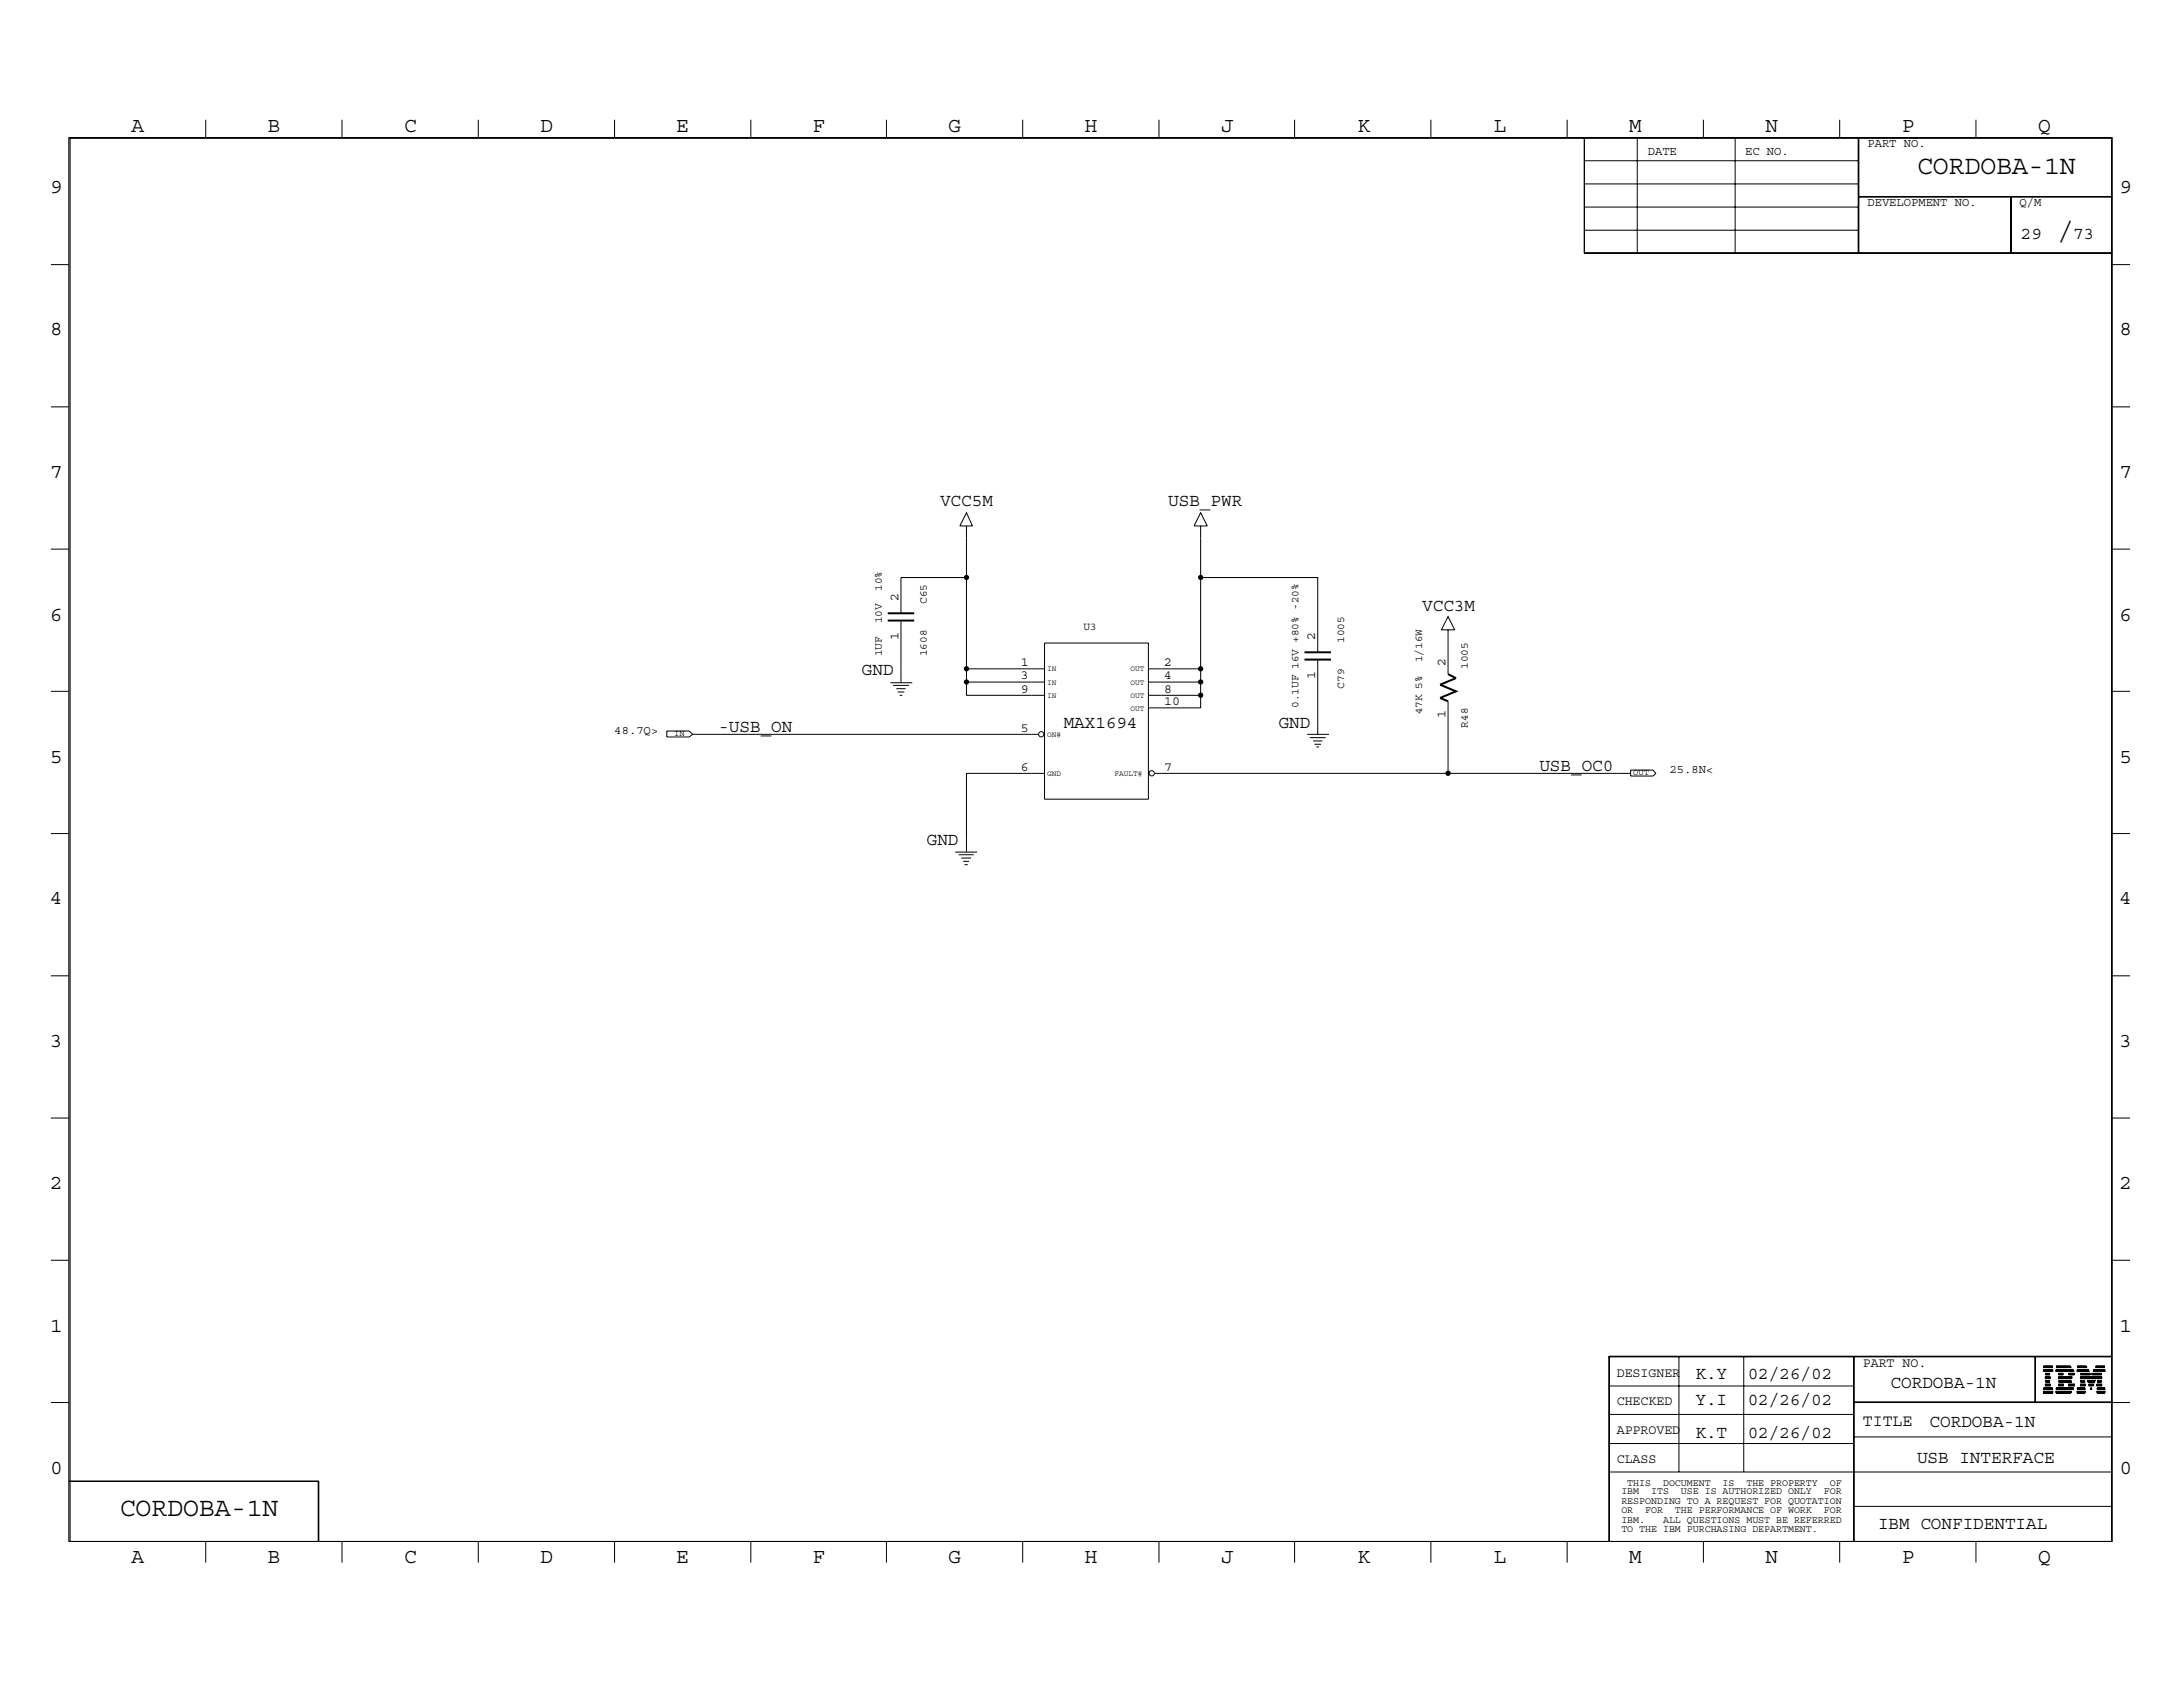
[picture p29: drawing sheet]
<svg xmlns="http://www.w3.org/2000/svg" width="279mm" height="216mm" viewBox="0 0 279 216" stroke-linecap="round" stroke-linejoin="round" font-family="sans-serif">
<defs><g id="words">
<g font-size="3.4">
<text x="245.4" y="22.3">CORDOBA-1N</text>
<text x="263.4" y="30.6">/</text>
<text x="15.3" y="194">CORDOBA-1N</text>
</g>
<g font-size="2.7">
<text x="16.8" y="16.9">A</text>
<text x="34.3" y="16.9">B</text>
<text x="51.7" y="16.9">C</text>
<text x="69.2" y="16.9">D</text>
<text x="86.5" y="16.9">E</text>
<text x="104" y="16.9">F</text>
<text x="121.4" y="16.9">G</text>
<text x="138.9" y="16.9">H</text>
<text x="156.3" y="16.9">J</text>
<text x="173.7" y="16.9">K</text>
<text x="191.2" y="16.9">L</text>
<text x="208.5" y="16.9">M</text>
<text x="226" y="16.9">N</text>
<text x="243.4" y="16.9">P</text>
<text x="260.9" y="16.9">Q</text>
<text x="6.4" y="24.7">9</text>
<text x="271.3" y="24.7">9</text>
<text x="6.4" y="42.9">8</text>
<text x="271.3" y="42.9">8</text>
<text x="6.4" y="61.1">7</text>
<text x="271.3" y="61.1">7</text>
<text x="6.4" y="79.4">6</text>
<text x="271.3" y="79.4">6</text>
<text x="6.4" y="97.6">5</text>
<text x="271.3" y="97.6">5</text>
<text x="6.4" y="115.7">4</text>
<text x="271.3" y="115.7">4</text>
<text x="6.4" y="133.9">3</text>
<text x="271.3" y="133.9">3</text>
<text x="6.4" y="152.1">2</text>
<text x="271.3" y="152.1">2</text>
<text x="6.4" y="170.4">1</text>
<text x="271.3" y="170.4">1</text>
<text x="6.4" y="188.6">0</text>
<text x="271.3" y="188.6">0</text>
<text x="16.8" y="200">A</text>
<text x="34.3" y="200">B</text>
<text x="51.7" y="200">C</text>
<text x="69.2" y="200">D</text>
<text x="86.5" y="200">E</text>
<text x="104" y="200">F</text>
<text x="121.4" y="200">G</text>
<text x="138.9" y="200">H</text>
<text x="156.3" y="200">J</text>
<text x="173.7" y="200">K</text>
<text x="191.2" y="200">L</text>
<text x="208.5" y="200">M</text>
<text x="226" y="200">N</text>
<text x="243.4" y="200">P</text>
<text x="260.9" y="200">Q</text>
</g>
<g font-size="2.3">
<text x="258.7" y="30.6">29</text>
<text x="265.3" y="30.6">73</text>
<text x="120.3" y="64.8">VCC5M</text>
<text x="149.5" y="64.8">USB_PWR</text>
<text x="182" y="78.1">VCC3M</text>
<text x="110.3" y="86.4">GND</text>
<text x="91.9" y="93.6">-USB_ON</text>
<text x="136.1" y="93.1">MAX1694</text>
<text x="163.7" y="93.1">GND</text>
<text x="197" y="98.6">USB_OC0</text>
<text x="118.6" y="108.1">GND</text>
<text x="217" y="176.4">K.Y</text>
<text x="217" y="179.8">Y.I</text>
<text x="223.7" y="176.4">02/26/02</text>
<text x="223.7" y="179.8">02/26/02</text>
<text x="242" y="177.6">CORDOBA-1N</text>
<text x="217" y="184">K.T</text>
<text x="223.7" y="184">02/26/02</text>
<text x="247" y="182.6">CORDOBA-1N</text>
<text x="245.4" y="187.3">USB INTERFACE</text>
<text x="240.4" y="195.7">IBM CONFIDENTIAL</text>
</g>
<text font-size="2.1" x="238.4" y="182.5">TITLE</text>
<g font-size="1.7">
<text x="115" y="77" transform="rotate(-90 115 77)">2</text>
<text x="115" y="82" transform="rotate(-90 115 82)">1</text>
<text x="168.3" y="82" transform="rotate(-90 168.3 82)">2</text>
<text x="130.6" y="87">3</text>
<text x="130.6" y="85.3">1</text>
<text x="130.6" y="88.6">9</text>
<text x="149" y="85.3">2</text>
<text x="149" y="88.6">8</text>
<text x="149" y="87">4</text>
<text x="168.3" y="87" transform="rotate(-90 168.3 87)">1</text>
<text x="185" y="85.3" transform="rotate(-90 185 85.3)">2</text>
<text x="130.6" y="93.6">5</text>
<text x="149" y="90.3">10</text>
<text x="185" y="91.9" transform="rotate(-90 185 91.9)">1</text>
<text x="130.6" y="98.6">6</text>
<text x="149" y="98.6">7</text>
<text x="206.9" y="176.2">DESIGNER</text>
<text x="206.9" y="179.8">CHECKED</text>
<text x="238.4" y="175">PART NO.</text>
<text x="206.9" y="183.6">APPROVED</text>
<text x="206.9" y="187.2">CLASS</text>
</g>
<g font-size="1.6">
<text x="210.9" y="19.8">DATE</text>
<text x="223.4" y="19.8">EC NO.</text>
<text x="239" y="18.8">PART NO.</text>
<text x="239" y="26.3">DEVELOPMENT NO.</text>
<text x="258.5" y="26.3">Q/M</text>
<text x="78.7" y="94">48.7Q&gt;</text>
<text x="213.7" y="99">25.8N&lt;</text>
</g>
<g font-size="1.4">
<text x="112.9" y="75.6" transform="rotate(-90 112.9 75.6)">10%</text>
<text x="118.6" y="77.3" transform="rotate(-90 118.6 77.3)">C65</text>
<text x="112.9" y="84" transform="rotate(-90 112.9 84)">1UF</text>
<text x="112.9" y="79.8" transform="rotate(-90 112.9 79.8)">10V</text>
<text x="118.6" y="84" transform="rotate(-90 118.6 84)">1608</text>
<text x="138.7" y="80.6">U3</text>
<text x="172" y="82.3" transform="rotate(-90 172 82.3)">1005</text>
<text x="172" y="88.1" transform="rotate(-90 172 88.1)">C79</text>
<text x="182" y="84.8" transform="rotate(-90 182 84.8)">1/16W</text>
<text x="187.9" y="85.6" transform="rotate(-90 187.9 85.6)">1005</text>
<text x="166.2" y="90.6" transform="rotate(-90 166.2 90.6)">0.1UF 16V +80% -20%</text>
<text x="182" y="91.4" transform="rotate(-90 182 91.4)">47K 5%</text>
<text x="187.9" y="93.1" transform="rotate(-90 187.9 93.1)">R48</text>
</g>
<g font-size="1.3">
<text x="207.5" y="191.3">IBM</text>
<text x="208.3" y="190.2">THIS</text>
<text x="211.3" y="191.3">ITS</text>
<text x="212.9" y="190.2">DOCUMENT</text>
<text x="215.1" y="191.3">USE IS AUTHORIZED ONLY</text>
<text x="220.5" y="190.2">IS</text>
<text x="223.5" y="190.2">THE PROPERTY</text>
<text x="233.4" y="191.3">FOR</text>
<text x="234.2" y="190.2">OF</text>
<text x="207.5" y="192.5">RESPONDING TO A REQUEST FOR QUOTATION</text>
<text x="207.5" y="193.6">OR</text>
<text x="207.5" y="194.9">IBM.</text>
<text x="207.5" y="196">TO THE IBM PURCHASING DEPARTMENT.</text>
<text x="210.6" y="193.6">FOR</text>
<text x="212.9" y="194.9">ALL QUESTIONS MUST BE REFERRED</text>
<text x="214.4" y="193.6">THE PERFORMANCE OF WORK</text>
<text x="233.4" y="193.6">FOR</text>
</g>
<g font-size="1.1">
<text x="86.3" y="94.2">IN</text>
<text x="209" y="99.2">OUT</text>
</g>
<g font-size="1">
<text x="134" y="89.3">IN</text>
<text x="134" y="87.6">IN</text>
<text x="134" y="85.9">IN</text>
<text x="144.7" y="87.6">OUT</text>
<text x="144.7" y="89.3">OUT</text>
<text x="144.7" y="85.9">OUT</text>
<text x="134" y="94.3">ON#</text>
<text x="144.7" y="90.9">OUT</text>
<text x="134" y="99.3">GND</text>
<text x="142.7" y="99.3">FAULT#</text>
</g>
</g></defs>
<g fill="none" stroke="#000" stroke-width=".13">
<path d="M8.8 17.6h261.5v179.7h-261.5zM9 17.7h261.3v179.6h-261.3zM26.3 15.3v2.3M43.8 15.3v2.3M61.2 15.3v2.3M78.7 15.3v2.3M96.1 15.3v2.3M113.5 15.3v2.3M130.9 15.3v2.3M148.3 15.3v2.3M165.7 15.3v2.3M183.1 15.3v2.3"/>
<path d="M200.6 15.3v2.3M202.8 17.6v14.8h67.5M209.5 17.6v14.8M218 15.3v2.3M222.1 17.6v14.8M235.5 15.3v2.3M237.8 17.6v14.8M237.9 17.6v14.8M252.9 15.3v2.3M6.5 33.9h2.3M202.8 32.3h67.5M202.8 29.5h35"/>
<path d="M202.8 26.5h35M202.8 23.5h35M202.8 20.6h35M237.8 25.2h32.5M237.8 25.1h32.5M257.4 25.2v7.2M270.3 33.9h2.3M6.5 52.1h2.3M270.3 52.1h2.3M6.5 70.3h2.3M115.3 79.4v7.9M123.7 65.6l.8 1.7h-1.6z"/>
<path d="M123.7 73.9v11.7h10M123.7 73.9h-8.4v4.6M123.7 67.3v6.6M153.7 65.6l.8 1.7h-1.7zM153.7 73.9h15v9.6M153.7 67.3v23.3h-6.7M185.3 78.9l.9 1.7h-1.7zM270.3 70.3h2.3M6.5 88.5h2.3M85.3 93.6h2.9l.4 .4-.4 .3h-2.9zM88.6 94h44.2M114 87.4h2.8"/>
<path d="M114.3 87.7h2M114.7 88.1h1.2M114.9 88.6h.8M115.1 89h.4M123.7 85.6v1.7h10M123.7 87.3v1.7h10M133.7 99h-10v10M133.7 82.3h13.3v20h-13.3zM147 89h6.7M147 85.6h6.7M147 87.3h6.7M147.8 99h60.9"/>
<path d="M167.3 94h2.8M167.6 94.4h2.1M168.1 94.8h1.1M168.2 95.2h.9M168.5 95.6h.3M168.7 84.4v9.6M185.3 80.6v5.7M185.3 89.7v9.3M208.7 98.6h2.9l.3 .4-.3 .3h-2.9zM270.3 88.5h2.3M6.5 106.7h2.3M122.3 109.1h2.8"/>
<path d="M122.7 109.4h1.9M123 109.8h1.3M123.3 110.2h.7M123.4 110.7h.5M270.3 106.7h2.3M6.5 124.9h2.3M270.3 124.9h2.3M6.5 143.1h2.3M270.3 143.1h2.3M6.5 179.5h2.3M6.5 161.3h2.3M205.9 173.7h64.4"/>
<path d="M205.9 177.4h31.3M206 173.6v23.7M214.9 173.6v14.8M223.2 173.6v14.8M237.2 173.6v23.7M237.2 179.4h33.1M237.2 179.5h35.4M237.3 173.6v23.7M260.4 173.6v5.9M260.5 173.6v5.9M261.5 178.1h1.2v.1h-1.2zM261.5 178.1h1.2h-1.2z"/>
<path d="M261.5 175.4h1.2v.1h-1.2zM261.5 175.3h1.2v.1h-1.2zM261.5 178.3h1.2h-1.2M261.5 177.7h1.2v.1h-1.2h1.2h-1.2zM261.5 177.6h1.2h-1.2M261.5 175.3h1.2h-1.2M261.5 175h1.2h-1.2M261.5 174.9h1.2h-1.2M261.5 174.8h1.2h-1.2M261.8 177.3h.6v.1h-.6zM261.8 177.2h.6v.1h-.6zM261.8 177.1h.6v.1h-.6z"/>
<path d="M261.8 176.4h.6h-.6zM261.8 176.3h.6v.1h-.6zM261.8 176.2h.6v.1h-.6zM261.8 176.9h.6h-.6M261.8 176.8h.6h-.6M261.8 176.7h.6h-.6M261.8 175.9h.6h-.6M261.8 175.8h.6h-.6M263.1 178.1h2v.1h-2zM263.1 178.1h2h-2zM263.1 175.4h2.3v.1h-2.3zM263.1 175.3h2.2v.1h-2.2z"/>
<path d="M263.1 178.3h1.9h-1.9M263.1 175h2h-2M263.1 174.9h2h-2M263.1 174.8h1.9h-1.9M263.1 177.7h2.2v.1h-2.2h2.2h-2.2zM263.1 177.6h2.3h-2.3M263.1 175.3h2.2h-2.2M263.5 176.4h1.6h-1.6zM263.5 176.3h1.7v.1h-1.7zM263.5 176.2h1.7v.1h-1.7zM263.5 177.3h.6v.1h-.6zM263.5 177.2h.6v.1h-.6z"/>
<path d="M263.5 177.1h.6v.1h-.6zM263.5 176.9h1.7h-1.7M263.5 176.8h1.7h-1.7M263.5 176.7h1.6h-1.6M263.5 175.9h.6h-.6M263.5 175.8h.6h-.6M264.8 177.3h.7v.1h-.7zM264.8 177.2h.7v.1h-.7zM264.8 177.1h.7v.1h-.7zM264.8 175.9h.7h-.7M264.8 175.8h.7h-.7M265.9 178.1h1v.1h-1z"/>
<path d="M265.9 178.1h1h-1zM265.9 175.4h1.5v.1h-1.5zM265.9 175.3h1.4v.1h-1.4zM265.9 178.3h1h-1M265.9 177.7h1v.1h-1h1h-1zM265.9 177.6h1h-1M265.9 175.3h1.4h-1.4M265.9 175h1.2h-1.2M265.9 174.9h1.2h-1.2M265.9 174.8h1.1h-1.1M266.3 177.3h.6v.1h-.6zM266.3 177.2h.6v.1h-.6z"/>
<path d="M266.3 177.1h.6v.1h-.6zM266.3 176.4h.6h-.6zM266.3 176.3h.6v.1h-.6zM266.3 176.2h.6v.1h-.6zM266.3 176.9h.6h-.6M266.3 176.8h.6h-.6M266.3 176.7h.6h-.6M266.3 175.9h1.2h-1.2M266.3 175.8h1.2h-1.2M267 176.2h1.3v.1h-1.3zM267 176.4h1.2h-1.2zM267 176.3h1.2v.1h-1.2z"/>
<path d="M267.1 176.8h1h-1M267.1 176.7h1.1h-1.1M267.2 176.9h.9h-.9M267.4 177.3h.5v.1h-.5zM267.4 177.2h.5v.1h-.5zM267.4 177.1h.6v.1h-.6zM267.5 177.7h.2v.1h-.2h.2h-.2zM267.5 177.6h.2h-.2M267.7 175.9h1.3h-1.3M267.7 175.8h1.3h-1.3M268 175.4h1.4v.1h-1.4zM268 175.3h1.4v.1h-1.4z"/>
<path d="M268 175.3h1.4h-1.4M268.2 175h1.2h-1.2M268.2 174.9h1.2h-1.2M268.2 174.8h1.2h-1.2M268.4 178.1h1v.1h-1zM268.4 178.1h1h-1zM268.4 177.3h.6v.1h-.6zM268.4 177.2h.6v.1h-.6zM268.4 177.1h.6v.1h-.6zM268.4 176.4h.6h-.6zM268.4 176.3h.6v.1h-.6zM268.4 176.2h.6v.1h-.6z"/>
<path d="M268.4 178.3h1h-1M268.4 177.7h1v.1h-1h1h-1zM268.4 177.6h1h-1M268.4 176.9h.6h-.6M268.4 176.8h.6h-.6M268.4 176.7h.6h-.6M270.3 173.6h-64.4v23.7M270.3 161.3h2.3M8.8 189.6h32v7.7M26.3 197.3v2.7M40.7 189.6v7.7M43.8 197.3v2.7"/>
<path d="M61.2 197.3v2.7M78.7 197.3v2.7M96.1 197.3v2.7M113.5 197.3v2.7M130.9 197.3v2.7M148.3 197.3v2.7M165.7 197.3v2.7M183.1 197.3v2.7M200.6 197.3v2.7M205.9 188.4h64.4M205.9 184.7h31.3M205.9 181h31.3"/>
<path d="M218 197.3v2.7M235.5 197.3v2.7M237.2 192.8h33.1M237.2 183.9h33.1M252.9 197.3v2.7"/>
<circle cx="133.3" cy="94" r=".34"/>
<circle cx="147.4" cy="99" r=".34"/>
</g>
<path d="M113.6 79.4h3.4M113.6 78.5h3.4M167 84.4h3.3M167 83.5h3.3M185.3 86.3l1.1 .5-2.1 .8 2.1 .9-2.1 .8 1 .4" fill="none" stroke="#000" stroke-width=".25"/>
<g fill="#000">
<circle cx="123.7" cy="73.9" r=".34"/>
<circle cx="153.7" cy="73.9" r=".34"/>
<circle cx="123.7" cy="87.3" r=".34"/>
<circle cx="123.7" cy="85.6" r=".34"/>
<circle cx="153.7" cy="85.6" r=".34"/>
<circle cx="153.7" cy="87.3" r=".34"/>
<circle cx="153.7" cy="89" r=".34"/>
<circle cx="185.3" cy="99" r=".34"/>
</g>
<use href="#words"/>
</svg>
